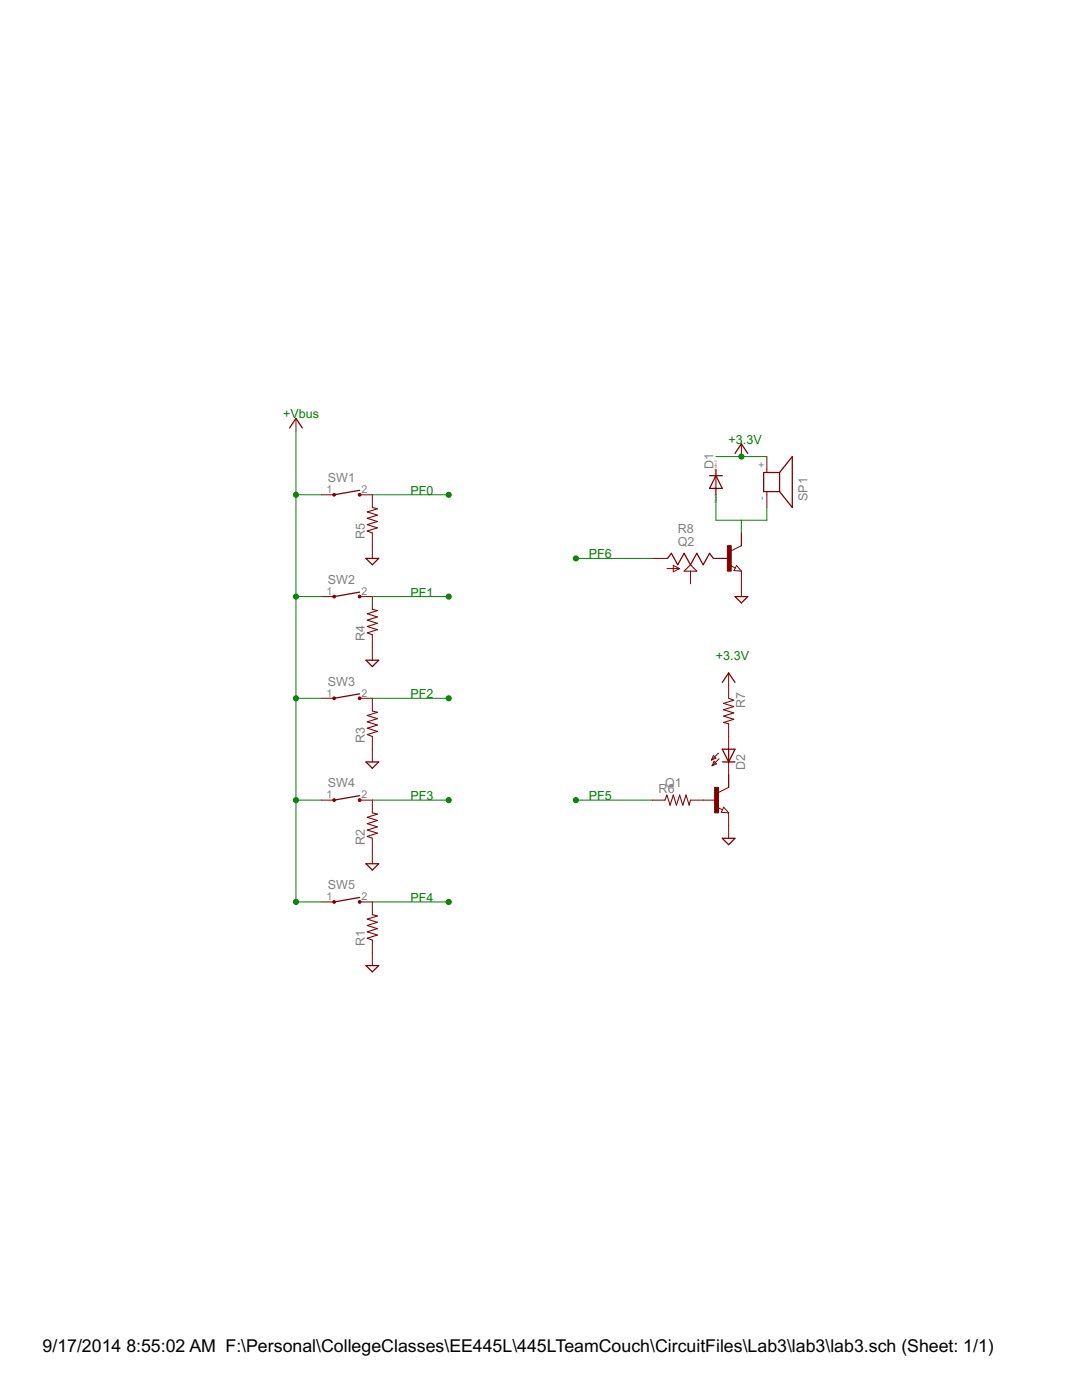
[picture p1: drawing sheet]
<svg xmlns="http://www.w3.org/2000/svg" width="216mm" height="279mm" viewBox="0 0 216 279" stroke-linecap="round" stroke-linejoin="round" font-family="sans-serif">
<defs><g id="words">
<g font-size="4">
<text x="8.5" y="269.9">9/17/2014</text>
<text x="25.2" y="269.9">8:55:02 AM F:\Personal\CollegeClasses\EE445L\445LTeamCouch\CircuitFiles\Lab3\lab3\lab3.sch (Sheet: 1/1)</text>
</g>
<g font-size="2.8" fill="#008000">
<text x="56.5" y="83.5">+V</text>
<text x="59.7" y="83.5">bus</text>
<text x="145.4" y="88.6">+3</text>
<text x="148.2" y="88.6">.3V</text>
<text x="81.9" y="98.7">PF0</text>
<text x="117.5" y="111.4">PF6</text>
<text x="81.9" y="119.1">PF1</text>
<text x="142.9" y="131.8">+3.3V</text>
<text x="81.9" y="139.4">PF2</text>
<text x="81.9" y="159.7">PF3</text>
<text x="117.5" y="159.7">PF5</text>
<text x="81.9" y="180">PF4</text>
</g>
<g font-size="2.8" fill="#808080">
<text x="142.4" y="93.7" transform="rotate(-90 142.4 93.7)">D1</text>
<text x="65.4" y="96.2">SW1</text>
<text x="161.1" y="100" transform="rotate(-90 161.1 100)">SP1</text>
<text x="72.8" y="107.6" transform="rotate(-90 72.8 107.6)">R5</text>
<text x="135.2" y="106.4">R8</text>
<text x="135.2" y="108.9">Q2</text>
<text x="65.4" y="116.5">SW2</text>
<text x="72.8" y="127.9" transform="rotate(-90 72.8 127.9)">R4</text>
<text x="65.4" y="136.8">SW3</text>
<text x="148.7" y="141.3" transform="rotate(-90 148.7 141.3)">R7</text>
<text x="72.8" y="148.3" transform="rotate(-90 72.8 148.3)">R3</text>
<text x="148.7" y="153.6" transform="rotate(-90 148.7 153.6)">D2</text>
<text x="65.4" y="157.1">SW4</text>
<text x="131.4" y="158.2">R6</text>
<text x="132.7" y="157.1">Q1</text>
<text x="72.8" y="168.6" transform="rotate(-90 72.8 168.6)">R2</text>
<text x="65.4" y="177.5">SW5</text>
<text x="72.8" y="188.9" transform="rotate(-90 72.8 188.9)">R1</text>
</g>
<g font-size="2.4" fill="#808080">
<text x="152.7" y="93.3" transform="rotate(-90 152.7 93.3)">+</text>
<text x="65.1" y="98.4">1</text>
<text x="72.1" y="98.4">2</text>
<text x="152.7" y="99.8" transform="rotate(-90 152.7 99.8)">-</text>
<text x="65.1" y="118.7">1</text>
<text x="72.1" y="118.7">2</text>
<text x="65.1" y="139">1</text>
<text x="72.1" y="139">2</text>
<text x="65.1" y="159.3">1</text>
<text x="72.1" y="159.3">2</text>
<text x="65.1" y="179.6">1</text>
<text x="72.1" y="179.6">2</text>
</g>
<g font-size=".7" fill="#800080">
<text x="143" y="95.4" transform="rotate(-90 143 95.4)">SpiceOrder 2</text>
<text x="143" y="100.4" transform="rotate(-90 143 100.4)">SpiceOrder</text>
<text x="143" y="97.4" transform="rotate(-90 143 97.4)">1</text>
</g>
</g></defs>
<g fill="none" stroke="#800000" stroke-width=".25">
<path d="M57.8 85.4l1.3-1.9 1.2 1.9M71.8 97.9l-5.1 .8M141.6 94.9h2.5M142.9 94.9l1.2 2.6h-2.5zM146.7 90.5l1.2-1.9 1.3 1.9M155.6 94.3h-3.2v3.8h3.2M155.6 94.3v3.8M155.6 94.3l2.5-3.2v10.2l-2.5-3.2M71.8 118.2l-5.1 .9M73 111.4h2.6l-1.3 1.3zM133.2 111.4l.8-1 1.2 2.3 1.3-2.3 1.3 2.3 1.2-2.3 1.3 2.3 1.3-2.3 .7 1M146.7 119.1h2.5l-1.3 1.2z"/>
<path d="M71.8 138.5l-5.1 .9M73 131.8h2.6l-1.3 1.2zM144.1 136.2l1.3-1.9 1.3 1.9M71.8 158.8l-5.1 .9M73 152.1h2.6l-1.3 1.2zM144.1 152.1h2.6M144.1 149.5h2.6l-1.3 2.6zM145.4 149.5v2.6M71.8 179.1l-5.1 .9M73 172.4h2.6l-1.3 1.3zM144.1 167.3h2.6l-1.3 1.3zM73 192.7h2.6l-1.3 1.3z"/>
</g>
<g fill="none" stroke="#800000" stroke-width=".2">
<path d="M59.1 83.5v2.5M64.1 98.7h2.6M71.8 98.7h2.5v2.6M142.9 93.7v5M147.9 88.6v2.5M153 91.1v3.2M153 98.1v3.2M64.1 119.1h2.6M71.8 119.1h2.5v2.5M74.3 106.4v5M130.2 111.4h3M133.1 113.5h2.5"/>
<path d="M134.3 112.8l1.3 .7-1.3 .6zM137.8 114v2.5M142.3 111.4h3.1M145.5 112.8l1.2 .6M147 112.9l.9 1.1-1.4-.1zM147.9 106.4v2.5l-2 1M147.9 114v5.1M64.1 139.4h2.6M71.8 139.4h2.5v2.5M74.3 126.7v5.1M145.4 134.3v5.1M64.1 159.7h2.6"/>
<path d="M71.8 159.7h2.5v2.5M74.3 147v5.1M130.2 159.7h2.5M137.8 159.7h5.1M142.3 150.8l.6 .5-.9 .4zM142.5 151.9l.5 .5-.9 .4zM143.4 150.3l-1.4 1.4M143.5 151.4l-1.4 1.4M145.4 144.4v5.1M145.4 152.1v5l-2 1.1M74.3 167.3v5.1M143 161l1.2 .6"/>
<path d="M144.4 161.1l1 1.1-1.5-.1zM145.4 162.2v5.1M64.1 180h2.6M71.8 180h2.5v2.5M74.3 187.6v5.1"/>
</g>
<g fill="#800000" stroke="#800000" stroke-width=".2">
<circle cx="66.7" cy="98.7" r=".28"/>
<circle cx="71.8" cy="98.7" r=".28"/>
<circle cx="66.7" cy="119.1" r=".28"/>
<circle cx="71.8" cy="119.1" r=".28"/>
<circle cx="66.7" cy="139.4" r=".28"/>
<circle cx="71.8" cy="139.4" r=".28"/>
<circle cx="66.7" cy="159.7" r=".28"/>
<circle cx="71.8" cy="159.7" r=".28"/>
<circle cx="66.7" cy="180" r=".28"/>
<circle cx="71.8" cy="180" r=".28"/>
</g>
<path d="M74.3 101.3l1 .2-2 .7 2 .6-2 .6 2 .7-2 .6 2 .6-2 .7 1 .4M137.8 112.7l1.2 1.3h-2.5zM74.3 121.6l1 .3-2 .6 2 .6-2 .7 2 .6-2 .6 2 .7-2 .6 1 .4M145.4 139.4l1 .3-2 .7 2 .6-2 .6 2 .7-2 .6 2 .7-2 .6 1 .2M74.3 141.9l1 .3-2 .6 2 .6-2 .7 2 .6-2 .6 2 .7-2 .6 1 .4M132.7 159.7l.4-1 .6 2 .6-2 .7 2 .6-2 .6 2 .7-2 .6 2 .3-1M74.3 162.2l1 .3-2 .6 2 .6-2 .7 2 .6-2 .7 2 .6-2 .6 1 .4M74.3 182.5l1 .3-2 .6 2 .7-2 .6 2 .6-2 .7 2 .6-2 .6 1 .4" fill="none" stroke="#800000" stroke-width=".21"/>
<g fill="#800000" stroke="#800000" stroke-width=".2">
<path d="M142.6 157.1h.8v5.1h-.8z"/>
<path d="M145.1 108.9h.8v5.1h-.8z"/>
</g>
<g fill="none" stroke="#008000" stroke-width=".2">
<path d="M59.1 98.7h5M59.1 86v94h5M74.3 98.7h15.2M142.9 91.1h10.1M142.9 98.7v5.1h10.1v-2.5M59.1 119.1h5M74.3 119.1h15.2M114.9 111.4h15.3M147.9 103.8v2.6M59.1 139.4h5M74.3 139.4h15.2M59.1 159.7h5"/>
<path d="M74.3 159.7h15.2M114.9 159.7h15.3M74.3 180h15.2"/>
</g>
<g fill="#008000" stroke="#008000" stroke-width=".2">
<circle cx="89.5" cy="98.7" r=".51"/>
<circle cx="89.5" cy="119.1" r=".51"/>
<circle cx="89.5" cy="139.4" r=".51"/>
<circle cx="89.5" cy="159.7" r=".51"/>
<circle cx="89.5" cy="180" r=".51"/>
<circle cx="114.9" cy="159.7" r=".51"/>
<circle cx="114.9" cy="111.4" r=".51"/>
<circle cx="59.1" cy="98.7" r=".51"/>
<circle cx="59.1" cy="119.1" r=".51"/>
<circle cx="59.1" cy="139.4" r=".51"/>
<circle cx="59.1" cy="159.7" r=".51"/>
<circle cx="59.1" cy="180" r=".51"/>
<circle cx="147.9" cy="91.1" r=".51"/>
</g>
<use href="#words"/>
</svg>
